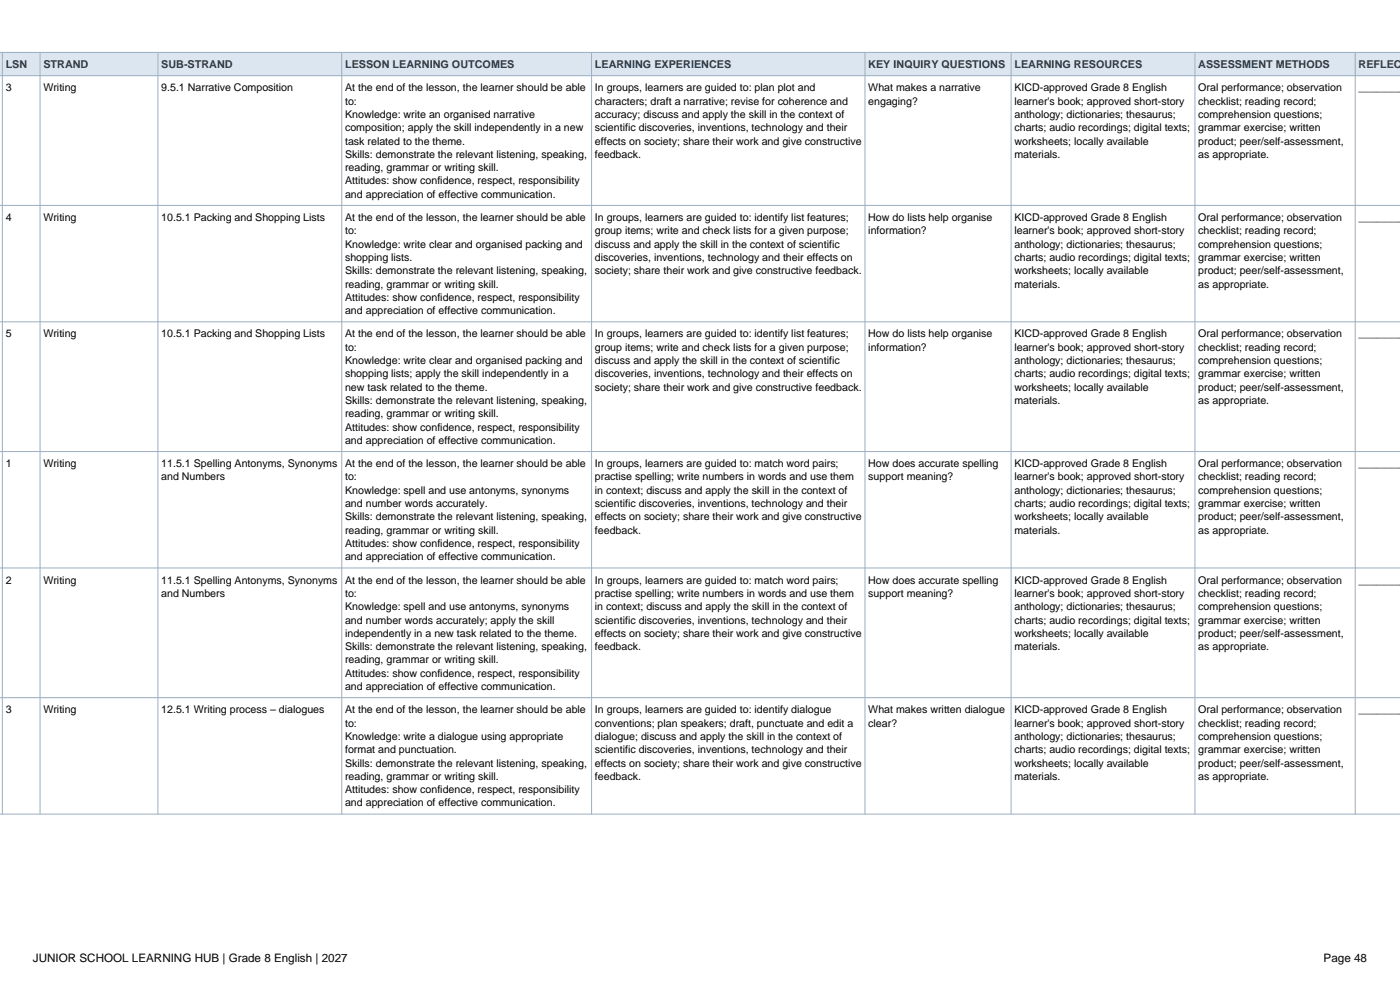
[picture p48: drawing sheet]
<svg xmlns="http://www.w3.org/2000/svg" width="297mm" height="210mm" viewBox="0 0 297 210" stroke-linecap="round" stroke-linejoin="round" font-family="sans-serif">
<defs><g id="words">
<g font-size="2.5">
<text x="7" y="204">JUNIOR SCHOOL LEARNING HUB | Grade 8 English | 2027</text>
<text x="280.8" y="204">Page 48</text>
</g>
<g font-size="2.3" fill="#17365d">
<text x="1.2" y="14.5">LSN</text>
<text x="9.2" y="14.5">STRAND</text>
<text x="34.2" y="14.5">SUB-STRAND</text>
<text x="73.2" y="14.5">LESSON LEARNING OUTCOMES</text>
<text x="126.2" y="14.5">LEARNING EXPERIENCES</text>
<text x="184.2" y="14.5">KEY INQUIRY QUESTIONS</text>
<text x="215.2" y="14.5">LEARNING RESOURCES</text>
<text x="254.2" y="14.5">ASSESSMENT METHODS</text>
<text x="288.2" y="14.5">REFLECT</text>
</g>
<g font-size="2.3">
<text x="1.2" y="19.4">3</text>
<text x="9.2" y="19.4">Writing</text>
<text x="34.2" y="19.4">9.5.1 Narrative Composition</text>
<text x="73.2" y="19.4">At the end of the lesson, the learner should be able</text>
<text x="73.2" y="22.2">to:</text>
<text x="126.2" y="19.4">In groups, learners are guided to: plan plot and</text>
<text x="126.2" y="22.2">characters; draft a narrative; revise for coherence and</text>
<text x="184.2" y="19.4">What makes a narrative</text>
<text x="184.2" y="22.2">engaging?</text>
<text x="215.2" y="19.4">KICD-approved Grade 8 English</text>
<text x="215.2" y="22.2">learner's book; approved short-story</text>
<text x="254.2" y="19.4">Oral performance; observation</text>
<text x="254.2" y="22.2">checklist; reading record;</text>
<text x="288.2" y="19.4">________</text>
<text x="73.2" y="25">Knowledge: write an organised narrative</text>
<text x="73.2" y="27.8">composition; apply the skill independently in a new</text>
<text x="126.2" y="25">accuracy; discuss and apply the skill in the context of</text>
<text x="126.2" y="27.8">scientific discoveries, inventions, technology and their</text>
<text x="215.2" y="25">anthology; dictionaries; thesaurus;</text>
<text x="215.2" y="27.8">charts; audio recordings; digital texts;</text>
<text x="254.2" y="25">comprehension questions;</text>
<text x="254.2" y="27.8">grammar exercise; written</text>
<text x="73.2" y="30.7">task related to the theme.</text>
<text x="73.2" y="33.5">Skills: demonstrate the relevant listening, speaking,</text>
<text x="126.2" y="30.7">effects on society; share their work and give constructive</text>
<text x="126.2" y="33.5">feedback.</text>
<text x="215.2" y="30.7">worksheets; locally available</text>
<text x="215.2" y="33.5">materials.</text>
<text x="254.2" y="30.7">product; peer/self-assessment,</text>
<text x="254.2" y="33.5">as appropriate.</text>
<text x="73.2" y="36.3">reading, grammar or writing skill.</text>
<text x="73.2" y="39.1">Attitudes: show confidence, respect, responsibility</text>
<text x="73.2" y="41.9">and appreciation of effective communication.</text>
<text x="1.2" y="46.9">4</text>
<text x="9.2" y="46.9">Writing</text>
<text x="34.2" y="46.9">10.5.1 Packing and Shopping Lists</text>
<text x="73.2" y="46.9">At the end of the lesson, the learner should be able</text>
<text x="126.2" y="46.9">In groups, learners are guided to: identify list features;</text>
<text x="184.2" y="46.9">How do lists help organise</text>
<text x="215.2" y="46.9">KICD-approved Grade 8 English</text>
<text x="254.2" y="46.9">Oral performance; observation</text>
<text x="288.2" y="46.9">________</text>
<text x="73.2" y="49.7">to:</text>
<text x="73.2" y="52.5">Knowledge: write clear and organised packing and</text>
<text x="126.2" y="49.7">group items; write and check lists for a given purpose;</text>
<text x="126.2" y="52.5">discuss and apply the skill in the context of scientific</text>
<text x="184.2" y="49.7">information?</text>
<text x="215.2" y="49.7">learner's book; approved short-story</text>
<text x="215.2" y="52.5">anthology; dictionaries; thesaurus;</text>
<text x="254.2" y="49.7">checklist; reading record;</text>
<text x="254.2" y="52.5">comprehension questions;</text>
<text x="73.2" y="55.4">shopping lists.</text>
<text x="73.2" y="58.2">Skills: demonstrate the relevant listening, speaking,</text>
<text x="126.2" y="55.4">discoveries, inventions, technology and their effects on</text>
<text x="126.2" y="58.2">society; share their work and give constructive feedback.</text>
<text x="215.2" y="55.4">charts; audio recordings; digital texts;</text>
<text x="215.2" y="58.2">worksheets; locally available</text>
<text x="254.2" y="55.4">grammar exercise; written</text>
<text x="254.2" y="58.2">product; peer/self-assessment,</text>
<text x="73.2" y="61">reading, grammar or writing skill.</text>
<text x="73.2" y="63.8">Attitudes: show confidence, respect, responsibility</text>
<text x="215.2" y="61">materials.</text>
<text x="254.2" y="61">as appropriate.</text>
<text x="1.2" y="71.6">5</text>
<text x="9.2" y="71.6">Writing</text>
<text x="34.2" y="71.6">10.5.1 Packing and Shopping Lists</text>
<text x="73.2" y="66.6">and appreciation of effective communication.</text>
<text x="73.2" y="71.6">At the end of the lesson, the learner should be able</text>
<text x="126.2" y="71.6">In groups, learners are guided to: identify list features;</text>
<text x="184.2" y="71.6">How do lists help organise</text>
<text x="215.2" y="71.6">KICD-approved Grade 8 English</text>
<text x="254.2" y="71.6">Oral performance; observation</text>
<text x="288.2" y="71.6">________</text>
<text x="73.2" y="74.4">to:</text>
<text x="73.2" y="77.2">Knowledge: write clear and organised packing and</text>
<text x="126.2" y="74.4">group items; write and check lists for a given purpose;</text>
<text x="126.2" y="77.2">discuss and apply the skill in the context of scientific</text>
<text x="184.2" y="74.4">information?</text>
<text x="215.2" y="74.4">learner's book; approved short-story</text>
<text x="215.2" y="77.2">anthology; dictionaries; thesaurus;</text>
<text x="254.2" y="74.4">checklist; reading record;</text>
<text x="254.2" y="77.2">comprehension questions;</text>
<text x="73.2" y="80">shopping lists; apply the skill independently in a</text>
<text x="73.2" y="82.9">new task related to the theme.</text>
<text x="126.2" y="80">discoveries, inventions, technology and their effects on</text>
<text x="126.2" y="82.9">society; share their work and give constructive feedback.</text>
<text x="215.2" y="80">charts; audio recordings; digital texts;</text>
<text x="215.2" y="82.9">worksheets; locally available</text>
<text x="254.2" y="80">grammar exercise; written</text>
<text x="254.2" y="82.9">product; peer/self-assessment,</text>
<text x="73.2" y="85.7">Skills: demonstrate the relevant listening, speaking,</text>
<text x="73.2" y="88.5">reading, grammar or writing skill.</text>
<text x="215.2" y="85.7">materials.</text>
<text x="254.2" y="85.7">as appropriate.</text>
<text x="73.2" y="91.3">Attitudes: show confidence, respect, responsibility</text>
<text x="73.2" y="94.2">and appreciation of effective communication.</text>
<text x="1.2" y="99.1">1</text>
<text x="9.2" y="99.1">Writing</text>
<text x="34.2" y="99.1">11.5.1 Spelling Antonyms, Synonyms</text>
<text x="34.2" y="101.9">and Numbers</text>
<text x="73.2" y="99.1">At the end of the lesson, the learner should be able</text>
<text x="73.2" y="101.9">to:</text>
<text x="126.2" y="99.1">In groups, learners are guided to: match word pairs;</text>
<text x="126.2" y="101.9">practise spelling; write numbers in words and use them</text>
<text x="184.2" y="99.1">How does accurate spelling</text>
<text x="184.2" y="101.9">support meaning?</text>
<text x="215.2" y="99.1">KICD-approved Grade 8 English</text>
<text x="215.2" y="101.9">learner's book; approved short-story</text>
<text x="254.2" y="99.1">Oral performance; observation</text>
<text x="254.2" y="101.9">checklist; reading record;</text>
<text x="288.2" y="99.1">________</text>
<text x="73.2" y="104.7">Knowledge: spell and use antonyms, synonyms</text>
<text x="73.2" y="107.6">and number words accurately.</text>
<text x="126.2" y="104.7">in context; discuss and apply the skill in the context of</text>
<text x="126.2" y="107.6">scientific discoveries, inventions, technology and their</text>
<text x="215.2" y="104.7">anthology; dictionaries; thesaurus;</text>
<text x="215.2" y="107.6">charts; audio recordings; digital texts;</text>
<text x="254.2" y="104.7">comprehension questions;</text>
<text x="254.2" y="107.6">grammar exercise; written</text>
<text x="73.2" y="110.4">Skills: demonstrate the relevant listening, speaking,</text>
<text x="73.2" y="113.2">reading, grammar or writing skill.</text>
<text x="126.2" y="110.4">effects on society; share their work and give constructive</text>
<text x="126.2" y="113.2">feedback.</text>
<text x="215.2" y="110.4">worksheets; locally available</text>
<text x="215.2" y="113.2">materials.</text>
<text x="254.2" y="110.4">product; peer/self-assessment,</text>
<text x="254.2" y="113.2">as appropriate.</text>
<text x="73.2" y="116">Attitudes: show confidence, respect, responsibility</text>
<text x="73.2" y="118.9">and appreciation of effective communication.</text>
<text x="1.2" y="123.8">2</text>
<text x="9.2" y="123.8">Writing</text>
<text x="34.2" y="123.8">11.5.1 Spelling Antonyms, Synonyms</text>
<text x="73.2" y="123.8">At the end of the lesson, the learner should be able</text>
<text x="126.2" y="123.8">In groups, learners are guided to: match word pairs;</text>
<text x="184.2" y="123.8">How does accurate spelling</text>
<text x="215.2" y="123.8">KICD-approved Grade 8 English</text>
<text x="254.2" y="123.8">Oral performance; observation</text>
<text x="288.2" y="123.8">________</text>
<text x="34.2" y="126.6">and Numbers</text>
<text x="73.2" y="126.6">to:</text>
<text x="73.2" y="129.4">Knowledge: spell and use antonyms, synonyms</text>
<text x="126.2" y="126.6">practise spelling; write numbers in words and use them</text>
<text x="126.2" y="129.4">in context; discuss and apply the skill in the context of</text>
<text x="184.2" y="126.6">support meaning?</text>
<text x="215.2" y="126.6">learner's book; approved short-story</text>
<text x="215.2" y="129.4">anthology; dictionaries; thesaurus;</text>
<text x="254.2" y="126.6">checklist; reading record;</text>
<text x="254.2" y="129.4">comprehension questions;</text>
<text x="73.2" y="132.3">and number words accurately; apply the skill</text>
<text x="73.2" y="135.1">independently in a new task related to the theme.</text>
<text x="73.2" y="137.9">Skills: demonstrate the relevant listening, speaking,</text>
<text x="126.2" y="132.3">scientific discoveries, inventions, technology and their</text>
<text x="126.2" y="135.1">effects on society; share their work and give constructive</text>
<text x="126.2" y="137.9">feedback.</text>
<text x="215.2" y="132.3">charts; audio recordings; digital texts;</text>
<text x="215.2" y="135.1">worksheets; locally available</text>
<text x="215.2" y="137.9">materials.</text>
<text x="254.2" y="132.3">grammar exercise; written</text>
<text x="254.2" y="135.1">product; peer/self-assessment,</text>
<text x="254.2" y="137.9">as appropriate.</text>
<text x="73.2" y="140.7">reading, grammar or writing skill.</text>
<text x="73.2" y="143.5">Attitudes: show confidence, respect, responsibility</text>
<text x="73.2" y="146.4">and appreciation of effective communication.</text>
<text x="1.2" y="151.3">3</text>
<text x="9.2" y="151.3">Writing</text>
<text x="34.2" y="151.3">12.5.1 Writing process – dialogues</text>
<text x="73.2" y="151.3">At the end of the lesson, the learner should be able</text>
<text x="73.2" y="154.1">to:</text>
<text x="126.2" y="151.3">In groups, learners are guided to: identify dialogue</text>
<text x="126.2" y="154.1">conventions; plan speakers; draft, punctuate and edit a</text>
<text x="184.2" y="151.3">What makes written dialogue</text>
<text x="184.2" y="154.1">clear?</text>
<text x="215.2" y="151.3">KICD-approved Grade 8 English</text>
<text x="215.2" y="154.1">learner's book; approved short-story</text>
<text x="254.2" y="151.3">Oral performance; observation</text>
<text x="254.2" y="154.1">checklist; reading record;</text>
<text x="288.2" y="151.3">________</text>
<text x="73.2" y="157">Knowledge: write a dialogue using appropriate</text>
<text x="73.2" y="159.8">format and punctuation.</text>
<text x="126.2" y="157">dialogue; discuss and apply the skill in the context of</text>
<text x="126.2" y="159.8">scientific discoveries, inventions, technology and their</text>
<text x="215.2" y="157">anthology; dictionaries; thesaurus;</text>
<text x="215.2" y="159.8">charts; audio recordings; digital texts;</text>
<text x="254.2" y="157">comprehension questions;</text>
<text x="254.2" y="159.8">grammar exercise; written</text>
<text x="73.2" y="162.6">Skills: demonstrate the relevant listening, speaking,</text>
<text x="73.2" y="165.4">reading, grammar or writing skill.</text>
<text x="126.2" y="162.6">effects on society; share their work and give constructive</text>
<text x="126.2" y="165.4">feedback.</text>
<text x="215.2" y="162.6">worksheets; locally available</text>
<text x="215.2" y="165.4">materials.</text>
<text x="254.2" y="162.6">product; peer/self-assessment,</text>
<text x="254.2" y="165.4">as appropriate.</text>
<text x="73.2" y="168.2">Attitudes: show confidence, respect, responsibility</text>
<text x="73.2" y="171.1">and appreciation of effective communication.</text>
</g>
</g></defs>
<path d="M-.1 11.1h297.2v5h-297.2z" fill-rule="evenodd" fill="#dce6f1"/>
<g fill="none" stroke="#9aafc1" stroke-width=".21">
<path d="M0 11.1h297.1M0 16.1h297.1M.5 11.1v161.6M8.5 11.1v161.6M33.5 11.1v161.6M72.5 11.1v161.6M125.5 11.1v161.6M183.5 11.1v161.6M214.5 11.1v161.6M253.5 11.1v161.6M287.5 11.1v161.6M0 43.6h297.1"/>
<path d="M0 68.3h297.1M0 95.8h297.1M0 120.5h297.1M0 148h297.1M0 172.7h297.1"/>
</g>
<use href="#words"/>
</svg>
